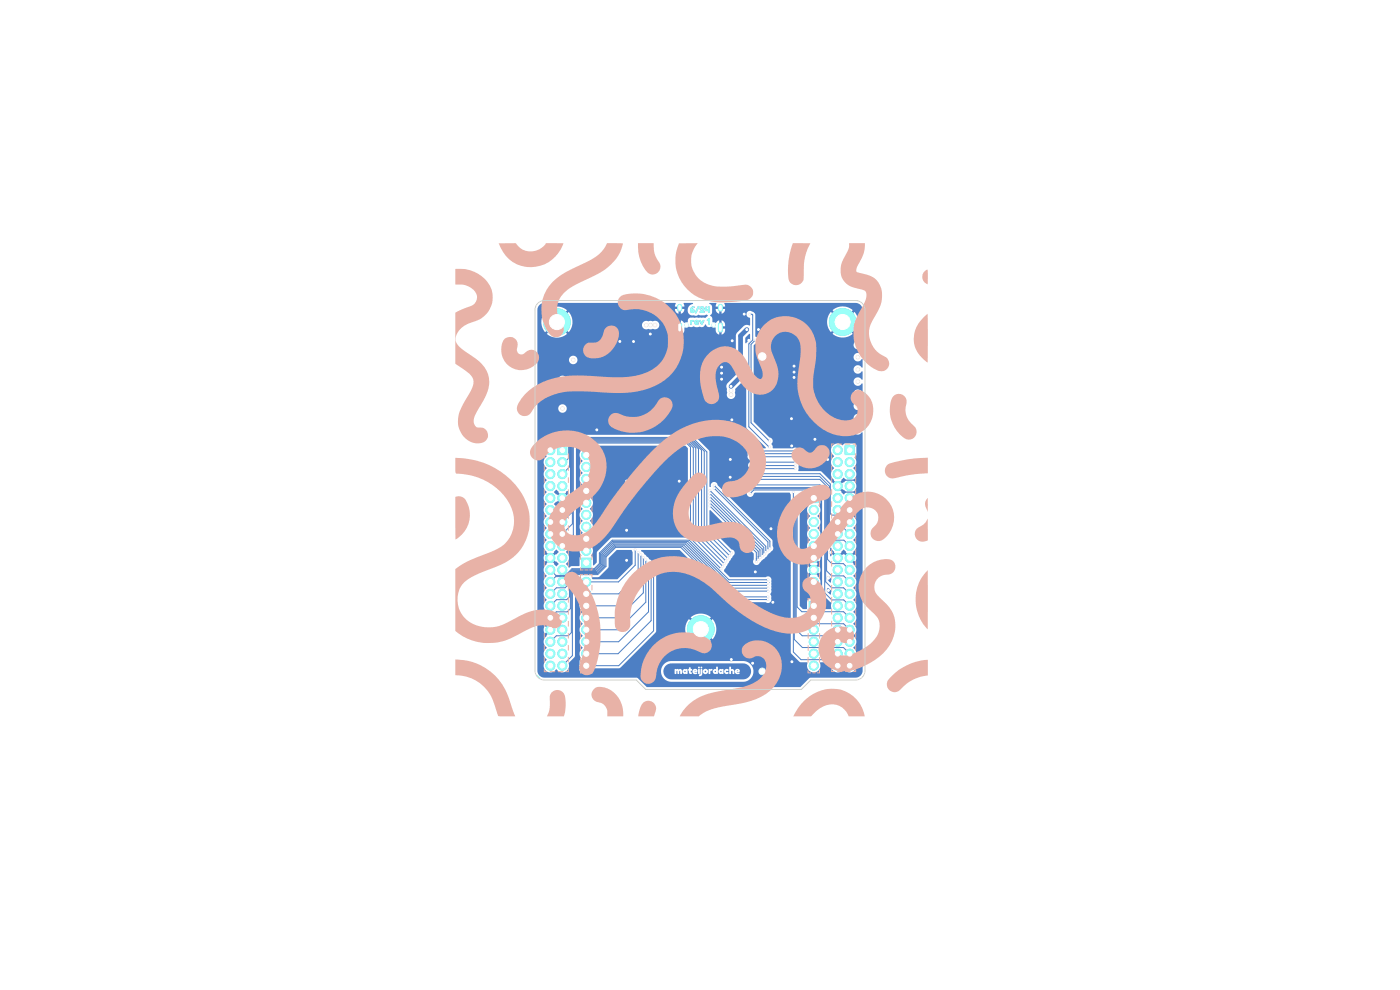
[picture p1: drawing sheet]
<svg xmlns="http://www.w3.org/2000/svg" width="297mm" height="210mm" viewBox="0 0 297 210" stroke-linecap="round" stroke-linejoin="round" font-family="sans-serif">
<g fill="#4d7fc4">
<path d="M156.3 142.3h.3l-.3 .1z"/>
<path d="M147.4 142.3h.2l-.3 .1z"/>
<path d="M149.5 142.3h.3v.3h-.3z"/>
<path d="M141.2 141.2l.6-.3 .6-.2h15.4l1 .5 .4 .6 .1 .5h-2.3a.6 .6 0 0 0-.7-.4 .6 .6 0 0 0-.5 .5 .46 .46 0 0 0-.2-.4 .46 .46 0 0 0-.5 0l-.1-.6h-.2l-.1 .2h-2.4a.19 .19 0 0 0-.2-.2 .19 .19 0 0 0-.2 .2h-2.9l-.2-.2-.2 .2-.1-.1a.2 .2 0 0 0-.3-.1 .2 .2 0 0 0 0 .4 .2 .2 0 0 0 .3-.1l.1-.1 .2 .2 .2-.2h2.9v.4l-1.5-.1-.1 .5a.65 .65 0 0 0-.4-.5 .65 .65 0 0 0-.7 .2l-.4-.2-.3 .2-.1-.2h-.2l-.1 .4a.63 .63 0 0 0-1.1-.2l-.5-.2v-.2a.19 .19 0 0 0-.2-.2 .19 .19 0 0 0-.2 .2l-.1 .4a.83 .83 0 0 0-1.3 .3 .4 .4 0 0 0-.2-.4 .4 .4 0 0 0-.5 .1l-.3-.2-.6 .1v.8a.2 .2 0 0 0 .2 .2 .2 .2 0 0 0 .2-.2l.1-.5 .1 .5a.2 .2 0 0 0 .2 .2 .2 .2 0 0 0 .2-.2l.1-.5 .1 .5a.2 .2 0 0 0 .2 .2 .2 .2 0 0 0 .2-.2l.1-.4a.57 .57 0 0 0 .8 .6l.3-.1v-.8l.2 .2v.3a.32 .32 0 0 0 .3 .4 .32 .32 0 0 0 .3-.4h-.2v-.3l.5-.1a.59 .59 0 0 0 .1 .7 .59 .59 0 0 0 .8-.1l-.1-.2h-.5l.6-.1 .2-.2v.5a.19 .19 0 0 0 .2 .2 .19 .19 0 0 0 .2-.2v-.7h.1v.9a.28 .28 0 0 0-.3 .2 .28 .28 0 0 0 .2 .3 .28 .28 0 0 0 .3-.2l.2-.3v-.9h.2a.6 .6 0 0 0 .3 .9 .6 .6 0 0 0 .8-.6v.5l.3 .1 .1-.7 .7-.3a.56 .56 0 0 0-.1 .8 .56 .56 0 0 0 .7 .2l.3-.1v-1.3h2.4v.5l-.5-.2-.7 .2a.6 .6 0 0 0-.8-.1 .6 .6 0 0 0-.2 .8l.3 .2h.6l.1-.9h.2a.53 .53 0 0 0 .1 .8 .53 .53 0 0 0 .8-.2l-.2-.2-.3 .1v-.3l.3 .1 .3-.3v.7a.19 .19 0 0 0 .2 .2 .19 .19 0 0 0 .2-.2v-.4l.2-.1 .1 .5a.2 .2 0 0 0 .2 .2 .2 .2 0 0 0 .2-.2v-.4l.1 .1a.53 .53 0 0 0 .4 .5 .53 .53 0 0 0 .6-.3l-.6-.1 .5-.1 .2-.2h2.3a1.69 1.69 0 0 1-1.7 1.8h-15.3a1.7 1.7 0 0 1-1.5-1.1 1.7 1.7 0 0 1 .4-1.8z"/>
<path d="M148.1 64.9l.3 .1-.1 .1-.6 1.3-.2 .1-.1-.3z"/>
<path d="M150 67.8l.3-.3h.3v1.4h-.3v-.9h-.3z"/>
<path d="M148.3 68l.3-.1 .3 .5 .2-.5 .3 .1-.4 .9-.3-.1z"/>
<path d="M146.4 67.9l.4 .1a.22 .22 0 0 1 .3-.1 .22 .22 0 0 1 .1 .3h-.4v.5a.18 .18 0 0 1-.2 .2 .18 .18 0 0 1-.2-.2z"/>
<path d="M149.8 65l.3 .1-.2 .5h.3v-.4a.18 .18 0 0 1 .2-.2 .18 .18 0 0 1 .2 .2v1a.18 .18 0 0 1-.2 .2 .18 .18 0 0 1-.2-.2v-.2l-.7-.1z"/>
<path d="M147.4 68a.5 .5 0 0 1 .5-.1 .5 .5 0 0 1 .4 .4l-.5-.1-.2 .1h.7l-.2 .2h-.5l.6 .1a.51 .51 0 0 1-.8 .2 .51 .51 0 0 1 0-.8z"/>
<path d="M146.6 65.2a.36 .36 0 0 1 .4-.3 .36 .36 0 0 1 .3 .4l-.5 .3a.45 .45 0 0 1 .6 .4h-.6l.1 .1 .5-.1a.53 .53 0 0 1-.8 .4 .53 .53 0 0 1-.2-.8z"/>
<path d="M148.6 65.1a.53 .53 0 0 1 .8 .1 .53 .53 0 0 1-.3 .8h.2a.18 .18 0 0 1 .2 .2 .18 .18 0 0 1-.2 .2h-.7a.42 .42 0 0 1-.1-.5 .42 .42 0 0 1 .4-.2l.1-.3-.2 .1a.18 .18 0 0 1-.2 .2 .18 .18 0 0 1-.2-.2z"/>
<circle cx="152.9" cy="142.4" r=".15"/>
<circle cx="151.8" cy="142.4" r=".15"/>
<circle cx="145.3" cy="142.4" r=".15"/>
</g>
<g fill="#4d7fc4" stroke="#4d7fc4" stroke-width=".21">
<path d="M123.4 118.4h1.9v1.9h-1.9z"/>
<path d="M118.4 94.6h1.8v1.8h-1.8z"/>
<path d="M179.3 94.6h1.9v1.8h-1.9z"/>
<path d="M171.7 127.6h1.9v1.8h-1.9z"/>
<path d="M123.4 140.3h1.9v1.8h-1.9z"/>
<path d="M171.7 104.7h1.9v1.9h-1.9z"/>
<circle cx="124.4" cy="116.8" r=".92"/>
<circle cx="124.4" cy="114.3" r=".92"/>
<circle cx="124.4" cy="111.7" r=".92"/>
<circle cx="124.4" cy="109.2" r=".92"/>
<circle cx="124.4" cy="106.7" r=".92"/>
<circle cx="124.4" cy="104.1" r=".92"/>
<circle cx="124.4" cy="101.6" r=".92"/>
<circle cx="124.4" cy="99" r=".92"/>
<circle cx="124.4" cy="96.5" r=".92"/>
<circle cx="118.1" cy="68.3" r="2.8"/>
<circle cx="116.8" cy="95.5" r=".92"/>
<circle cx="119.3" cy="98" r=".92"/>
<circle cx="116.8" cy="98" r=".92"/>
<circle cx="119.3" cy="100.6" r=".92"/>
<circle cx="116.8" cy="100.6" r=".92"/>
<circle cx="119.3" cy="103.1" r=".92"/>
<circle cx="116.8" cy="103.1" r=".92"/>
<circle cx="119.3" cy="105.7" r=".92"/>
<circle cx="116.8" cy="105.7" r=".92"/>
<circle cx="119.3" cy="108.2" r=".92"/>
<circle cx="116.8" cy="108.2" r=".92"/>
<circle cx="119.3" cy="110.7" r=".92"/>
<circle cx="116.8" cy="110.7" r=".92"/>
<circle cx="119.3" cy="113.3" r=".92"/>
<circle cx="116.8" cy="113.3" r=".92"/>
<circle cx="119.3" cy="115.8" r=".92"/>
<circle cx="116.8" cy="115.8" r=".92"/>
<circle cx="119.3" cy="118.4" r=".92"/>
<circle cx="116.8" cy="118.4" r=".92"/>
<circle cx="119.3" cy="120.9" r=".92"/>
<circle cx="116.8" cy="120.9" r=".92"/>
<circle cx="119.3" cy="123.4" r=".92"/>
<circle cx="116.8" cy="123.4" r=".92"/>
<circle cx="119.3" cy="126" r=".92"/>
<circle cx="116.8" cy="126" r=".92"/>
<circle cx="119.3" cy="128.5" r=".92"/>
<circle cx="116.8" cy="128.5" r=".92"/>
<circle cx="119.3" cy="131.1" r=".92"/>
<circle cx="116.8" cy="131.1" r=".92"/>
<circle cx="119.3" cy="133.6" r=".92"/>
<circle cx="116.8" cy="133.6" r=".92"/>
<circle cx="119.3" cy="136.1" r=".92"/>
<circle cx="116.8" cy="136.1" r=".92"/>
<circle cx="119.3" cy="138.7" r=".92"/>
<circle cx="116.8" cy="138.7" r=".92"/>
<circle cx="119.3" cy="141.2" r=".92"/>
<circle cx="116.8" cy="141.2" r=".92"/>
<circle cx="177.7" cy="95.5" r=".92"/>
<circle cx="180.3" cy="98" r=".92"/>
<circle cx="177.7" cy="98" r=".92"/>
<circle cx="180.3" cy="100.6" r=".92"/>
<circle cx="177.7" cy="100.6" r=".92"/>
<circle cx="180.3" cy="103.1" r=".92"/>
<circle cx="177.7" cy="103.1" r=".92"/>
<circle cx="180.3" cy="105.7" r=".92"/>
<circle cx="177.7" cy="105.7" r=".92"/>
<circle cx="180.3" cy="108.2" r=".92"/>
<circle cx="177.7" cy="108.2" r=".92"/>
<circle cx="180.3" cy="110.7" r=".92"/>
<circle cx="177.7" cy="110.7" r=".92"/>
<circle cx="180.3" cy="113.3" r=".92"/>
<circle cx="177.7" cy="113.3" r=".92"/>
<circle cx="180.3" cy="115.8" r=".92"/>
<circle cx="177.7" cy="115.8" r=".92"/>
<circle cx="180.3" cy="118.4" r=".92"/>
<circle cx="177.7" cy="118.4" r=".92"/>
<circle cx="180.3" cy="120.9" r=".92"/>
<circle cx="177.7" cy="120.9" r=".92"/>
<circle cx="180.3" cy="123.4" r=".92"/>
<circle cx="177.7" cy="123.4" r=".92"/>
<circle cx="180.3" cy="126" r=".92"/>
<circle cx="177.7" cy="126" r=".92"/>
<circle cx="180.3" cy="128.5" r=".92"/>
<circle cx="177.7" cy="128.5" r=".92"/>
<circle cx="180.3" cy="131.1" r=".92"/>
<circle cx="177.7" cy="131.1" r=".92"/>
<circle cx="180.3" cy="133.6" r=".92"/>
<circle cx="177.7" cy="133.6" r=".92"/>
<circle cx="180.3" cy="136.1" r=".92"/>
<circle cx="177.7" cy="136.1" r=".92"/>
<circle cx="180.3" cy="138.7" r=".92"/>
<circle cx="177.7" cy="138.7" r=".92"/>
<circle cx="180.3" cy="141.2" r=".92"/>
<circle cx="177.7" cy="141.2" r=".92"/>
<circle cx="172.6" cy="131.1" r=".92"/>
<circle cx="172.6" cy="133.6" r=".92"/>
<circle cx="172.6" cy="136.1" r=".92"/>
<circle cx="172.6" cy="138.7" r=".92"/>
<circle cx="172.6" cy="141.2" r=".92"/>
<circle cx="148.7" cy="133.5" r="2.8"/>
<circle cx="124.4" cy="138.7" r=".92"/>
<circle cx="124.4" cy="136.1" r=".92"/>
<circle cx="124.4" cy="133.6" r=".92"/>
<circle cx="124.4" cy="131.1" r=".92"/>
<circle cx="124.4" cy="128.5" r=".92"/>
<circle cx="124.4" cy="126" r=".92"/>
<circle cx="124.4" cy="123.4" r=".92"/>
<circle cx="172.6" cy="108.2" r=".92"/>
<circle cx="172.6" cy="110.7" r=".92"/>
<circle cx="172.6" cy="113.3" r=".92"/>
<circle cx="172.6" cy="115.8" r=".92"/>
<circle cx="172.6" cy="118.4" r=".92"/>
<circle cx="172.6" cy="120.9" r=".92"/>
<circle cx="172.6" cy="123.4" r=".92"/>
<circle cx="178.8" cy="68.3" r="2.8"/>
</g>
<path d="M144.2 65v.6M144.2 68.9v1.1M152.8 65v.6M152.8 68.9v1.1M158.4 69.9l-1.3 1.3v8.7l-2 2.1" fill="none" stroke="#4d7fc4" stroke-width="1"/>
<g fill="#ececec" stroke="#ececec" stroke-width=".21">
<circle cx="167.9" cy="88.8" r=".4"/>
<circle cx="158.9" cy="72.2" r=".4"/>
<circle cx="164" cy="127.8" r=".4"/>
<circle cx="131.5" cy="72.4" r=".4"/>
<circle cx="163.5" cy="80.7" r=".4"/>
<circle cx="160.2" cy="121.3" r=".4"/>
<circle cx="168.5" cy="78.9" r=".4"/>
<circle cx="167.7" cy="112.8" r=".4"/>
<circle cx="154.9" cy="103.4" r=".4"/>
<circle cx="144.9" cy="112.8" r=".4"/>
<circle cx="155.1" cy="139.9" r=".4"/>
<circle cx="155.3" cy="72.3" r=".4"/>
<circle cx="153.1" cy="80.4" r=".4"/>
<circle cx="157.9" cy="66.6" r=".4"/>
<circle cx="160.9" cy="69.9" r=".4"/>
<circle cx="172.9" cy="93.2" r=".4"/>
<circle cx="168.5" cy="80.1" r=".4"/>
<circle cx="168" cy="94.6" r=".4"/>
<circle cx="132.9" cy="102" r=".4"/>
<circle cx="154.6" cy="112.5" r=".4"/>
<circle cx="175.8" cy="125.3" r=".4"/>
<circle cx="138" cy="70.9" r=".4"/>
<circle cx="140.2" cy="66" r=".4"/>
<circle cx="168" cy="140.4" r=".4"/>
<circle cx="159.2" cy="128.1" r=".4"/>
<circle cx="130.1" cy="71.2" r=".4"/>
<circle cx="134.4" cy="72.4" r=".4"/>
<circle cx="163.5" cy="140.4" r=".4"/>
<circle cx="159.7" cy="140.7" r=".4"/>
<circle cx="144.9" cy="118.8" r=".4"/>
<circle cx="175.6" cy="97.5" r=".4"/>
<circle cx="155.3" cy="89.1" r=".4"/>
<circle cx="176.3" cy="117.2" r=".4"/>
<circle cx="132.9" cy="112.5" r=".4"/>
<circle cx="163.5" cy="78.3" r=".4"/>
<circle cx="144.1" cy="102.1" r=".4"/>
<circle cx="153.1" cy="79.2" r=".4"/>
<circle cx="141.2" cy="66" r=".4"/>
<circle cx="143.1" cy="75.6" r=".4"/>
<circle cx="163.6" cy="112.2" r=".4"/>
<circle cx="170.4" cy="97.5" r=".4"/>
<circle cx="163.5" cy="79.5" r=".4"/>
<circle cx="168.5" cy="77.7" r=".4"/>
<circle cx="154.9" cy="101.2" r=".4"/>
<circle cx="154.9" cy="97.5" r=".4"/>
<circle cx="126.6" cy="91.2" r=".4"/>
<circle cx="175.7" cy="122.7" r=".4"/>
<circle cx="172.6" cy="126" r=".4"/>
<circle cx="132.9" cy="118.9" r=".4"/>
<circle cx="153.1" cy="77.9" r=".4"/>
<circle cx="153.4" cy="113.1" r=".4"/>
<circle cx="155.1" cy="82" r=".4"/>
<circle cx="158.4" cy="69.9" r=".4"/>
<circle cx="155.1" cy="83.7" r=".4"/>
<circle cx="155.1" cy="82.8" r=".4"/>
<circle cx="182" cy="73.2" r=".4"/>
<circle cx="182" cy="91.3" r=".4"/>
<circle cx="119.3" cy="86.7" r=".4"/>
<circle cx="182" cy="83.5" r=".4"/>
<circle cx="182" cy="78.4" r=".4"/>
<circle cx="182" cy="86.1" r=".4"/>
<circle cx="121.6" cy="76.4" r=".4"/>
<circle cx="119.3" cy="80.6" r=".4"/>
<circle cx="182" cy="80.9" r=".4"/>
<circle cx="182" cy="75.8" r=".4"/>
<circle cx="182" cy="88.7" r=".4"/>
<circle cx="139" cy="69" r=".4"/>
<circle cx="138" cy="69" r=".4"/>
<circle cx="137.1" cy="69" r=".4"/>
<circle cx="159.2" cy="102.9" r=".23"/>
<circle cx="159.2" cy="101.1" r=".23"/>
<circle cx="159.3" cy="95.7" r=".22"/>
<circle cx="168.7" cy="95.7" r=".22"/>
<circle cx="159.2" cy="100.5" r=".22"/>
<circle cx="159.9" cy="97.3" r=".22"/>
<circle cx="168.7" cy="98" r=".23"/>
<circle cx="159.2" cy="104.7" r=".23"/>
<circle cx="168.7" cy="99.4" r=".23"/>
<circle cx="159.4" cy="98.7" r=".22"/>
<circle cx="169.4" cy="106.2" r=".23"/>
<circle cx="168.3" cy="104.4" r=".23"/>
<circle cx="168.9" cy="106.8" r=".22"/>
<circle cx="159.3" cy="96.2" r=".22"/>
<circle cx="168.7" cy="96.2" r=".23"/>
<circle cx="169.9" cy="105.6" r=".23"/>
<circle cx="159.2" cy="104.1" r=".23"/>
<circle cx="159.2" cy="103.4" r=".22"/>
<circle cx="159.3" cy="96.9" r=".22"/>
<circle cx="168.7" cy="96.9" r=".23"/>
<circle cx="168.7" cy="98.8" r=".23"/>
<circle cx="159.9" cy="98.1" r=".23"/>
<circle cx="159.2" cy="101.7" r=".23"/>
<circle cx="170.3" cy="105" r=".22"/>
<circle cx="138.1" cy="119.8" r=".23"/>
<circle cx="137.6" cy="119.3" r=".23"/>
<circle cx="136.5" cy="118.3" r=".23"/>
<circle cx="138.7" cy="120.3" r=".22"/>
<circle cx="134.8" cy="116.6" r=".22"/>
<circle cx="136" cy="117.7" r=".22"/>
<circle cx="135.4" cy="117.2" r=".22"/>
<circle cx="137" cy="118.8" r=".22"/>
<circle cx="154" cy="119" r=".23"/>
<circle cx="154.7" cy="117.8" r=".22"/>
<circle cx="162.9" cy="123.6" r=".23"/>
<circle cx="162.9" cy="125.4" r=".22"/>
<circle cx="150.6" cy="106" r=".22"/>
<circle cx="161.2" cy="118.3" r=".22"/>
<circle cx="162.9" cy="126.6" r=".22"/>
<circle cx="151.5" cy="103.6" r=".22"/>
<circle cx="162.9" cy="116.7" r=".22"/>
<circle cx="151.5" cy="103" r=".22"/>
<circle cx="163.3" cy="116.3" r=".23"/>
<circle cx="153" cy="120.7" r=".22"/>
<circle cx="155.1" cy="117.3" r=".22"/>
<circle cx="150.6" cy="104" r=".22"/>
<circle cx="162.5" cy="117.1" r=".23"/>
<circle cx="153.6" cy="119.6" r=".23"/>
<circle cx="154.4" cy="118.4" r=".23"/>
<circle cx="150.6" cy="105.4" r=".22"/>
<circle cx="161.7" cy="117.9" r=".23"/>
<circle cx="150.6" cy="107.3" r=".22"/>
<circle cx="160.5" cy="119.1" r=".23"/>
<circle cx="162.9" cy="124.2" r=".23"/>
<circle cx="162.9" cy="123" r=".23"/>
<circle cx="162.9" cy="127.2" r=".23"/>
<circle cx="162.9" cy="124.8" r=".23"/>
<circle cx="153.3" cy="120.1" r=".23"/>
<circle cx="150.6" cy="104.7" r=".22"/>
<circle cx="162.1" cy="117.5" r=".22"/>
<circle cx="163.2" cy="94.8" r=".22"/>
<circle cx="159.1" cy="66.7" r=".22"/>
<circle cx="163.2" cy="93.5" r=".22"/>
<circle cx="160.2" cy="72.2" r=".22"/>
<circle cx="150.6" cy="106.7" r=".22"/>
<circle cx="160.8" cy="118.7" r=".22"/>
</g>
<path d="M181.8 101.9h-2.8l-1.3 1.2 1.3 1.3h2.4" fill="none" stroke="#4d7fc4" stroke-width=".25"/>
<g fill="none" stroke="#4d7fc4" stroke-width=".21">
<path d="M159.1 66.7h.4l.2 .1v5.3l-.8 .9v17.5l4.3 4.3M160.2 72.2l-.9 .8v16.7l3.9 3.8M119.3 95.5l2.7-2.7h24.9l3.1 3.1v16.2l5.1 5.2M119.3 98h.5l.8-.8v-2.8l1.5-1.4h24.6l2.7 2.7v16.8l5.3 5.3M146.4 94.3h.1M159.3 95.7h.1M159.3 95.7h9.4M159.3 96.2h9.4M159.3 96.9h9.4M159.4 98.7l.8 .7h8.5M159.9 97.3l.7 .7h8.1M159.9 98.1l.7 .7h8.1"/>
<path d="M163.2 93.5h.1M119.3 115.8l2.3-2.3v-18.6l.9-.9h23.1l.9 .8v19.4l6.5 6.5M119.3 108.2l1.7-1.7v-11.9l1.2-1.2h24.2l1.8 1.8v18l5.8 5.8M119.3 110.7l1.9-1.9v-14.1l1.1-1.1h23.9l1.4 1.4v18.5l6 6.1M119.3 100.6l1.5-1.6v-4.5l1.4-1.3h24.3l2.3 2.3v17.4l5.6 5.5M119.3 113.3l2.1-2.2v-16.3l1-1h23.5l1.2 1.2v18.9l6.2 6.2M134.8 116.6v3.3l-3.6 3.5h-6.8M135.4 117.2v4.7l-4.1 4.1h-6.9M136 117.7v6.2l-4.6 4.6h-7M136.5 118.3v7.5l-5.3 5.3h-6.8M137 118.8v8.9l-5.8 5.9h-6.8M137.6 119.3v10.5l-6.4 6.3h-6.8"/>
<path d="M138.1 119.8v11.9l-7 7h-6.7M150.6 104l11.9 11.9v1.2M150.6 106l10.6 10.6v1.7M150.6 105.4l11.1 11.1v1.4M150.6 107.3l9.9 9.9v1.9M150.6 104.7l11.4 11.4 .1 1.4M150.6 106.7l10.3 10.2-.1 1.8M151.5 103.6h.1M151.5 103l11.8 11.8v1.5M151.5 103.6l11.4 11.4v1.7M159.2 104.7l.7-.8h14l1.1 1.1v20.8l1.5 1.5h2.5l1.3 1.2M159.2 102.9h14.8l1.6 1.6v14.2l.9 .9h2.4l1.4 1.3"/>
<path d="M159.2 101.1h14.7l2.1 2v8.4l.5 .5h2.5l1.3 1.3M159.2 101.7h14.7l1.9 1.8v10.4l.7 .7h2.5l1.3 1.2M159.2 100.5h14.8l2.2 2.2v6.3l.2 .3h2.4l1.5 1.4M159.2 104.1l.4-.4h14.3l1.3 1.2v18.5l1.2 1.3h2.6l1.3 1.3M159.2 103.4h14.7l1.5 1.5v16.2l1 1.1h2.6l1.3 1.2M160.5 118.5h-.1M160.8 118.7h.1M160.9 118.1h-.1M161.2 118.3h.1M168.3 104.4v33.9l1.6 1.6h9.1l1.3 1.3M168.9 106.8v1.1l-.4 .4v27.3l1.7 1.8h8.7l1.4 1.3M169.4 106.2v1.5l-.7 .7v25l1.5 1.5h8.8l1.3 1.2"/>
<path d="M169.9 105.6v2l-1 1v22.4l1.3 1.3h8.8l1.3 1.3M170.3 105v2.5l-1.2 1.2v20.1l1 1h8.9l1.3 1.3M116.8 120.9l1.1 1.2h2l1.5-1.5h4.7l1.1-1.1v-2.2l2.7-2.7h16.3l8.4 8.4h8.3M116.8 123.4l1.1-1.1h2.1l1.4-1.5h4.8l1.2-1.2v-2.2l2.6-2.6h15.9l8.8 8.8h8.2M138.7 120.3v13.5l-7.4 7.4h-6.9M162.9 126.6h-7.4l-10.8-10.7h-14.2l-2.2 2.2v2l-1.6 1.6h-4.9l-.6 .5v12l-.6 .7h-2.6l-1.2 1.2M162.9 127.2h-7.4l-11.1-11.1h-13.8l-2 2.1v1.9l-1.8 1.8h-4.9l-.5 .4v16.8l-2.1 2.1M162.9 127.2h.1M162.9 123.6h.1M162.9 124.2h-8.2l-9-9.1h-15.6l-2.4 2.5v2.1l-1.4 1.3h-4.8l-.9 1v2l-.7 .7h-1.9l-1.2 1.3M162.9 125.4h-8.1l-9.7-9.8h-14.7l-2.3 2.3v2.1l-1.5 1.4h-4.9l-.7 .7v7l-.7 .7h-2.3l-1.2 1.3M162.9 124.8h-8.1l-9.4-9.4h-15.2l-2.3 2.3v2.1l-1.4 1.4h-4.9l-.8 .8v4.6l-.6 .6h-2.1l-1.3 1.3"/>
</g>
<g fill="#4d7fc4">
<path d="M171 105.3h.2v1.4l.4 .4a1.67 1.67 0 0 0 .3 2.4 1.57 1.57 0 0 0 0 2.5 1.57 1.57 0 0 0 0 2.6 1.56 1.56 0 0 0 0 2.5l.6 .7-.4 .4-.6-.7a1.41 1.41 0 0 0 0 1.7l.6-.7 .4 .4-.7 .6v.2l.7 .7-.4 .3-.6-.6a1.41 1.41 0 0 0 0 1.6l.6-.6 .4 .3-.6 .7a1.48 1.48 0 0 0-.4 2.3 1.48 1.48 0 0 0 2.3-.1 1.48 1.48 0 0 0-.4-2.2l-.6-.7 .4-.3 .6 .6a1.41 1.41 0 0 0 0-1.6l-.6 .6-.4-.3 .6-.7v-.2l-.6-.6 .4-.4 .6 .7a1.41 1.41 0 0 0 0-1.7l-.6 .7-.4-.4 .6-.7a1.62 1.62 0 0 0 0-2.6 1.57 1.57 0 0 0 0-2.5 1.57 1.57 0 0 0 0-2.6 1.61 1.61 0 0 0 .3-2.3l.4-.4v-1.5l.1-.1 .2 .2v20.5l.1 .3 1.9 1.7v1.3l-2.3 .1v-1.7l-.2-.3-.3-.1h-1.9l-.5 .4v1.6l-.8 .1-.7-.7v-19.6l1.1-1.2 .1-2.2z"/>
<path d="M175.5 124.8l.9 .5-.2 .8-.7-.5z"/>
<path d="M175.7 122.4l.7 .4-.2 .8-.5-.4z"/>
<path d="M178.9 116.6l.5 .4v.2l.7 .7-.3 .3-.7-.7h-.2l-.7 .7-.4-.3z"/>
<path d="M176.1 116.2h.2l.6 1 .7 .7-.4 .3-.7-.7-.2 .5h-.2z"/>
<path d="M177.8 103.6l.4-.4 1.3 1.2-.6 .5z"/>
<path d="M178.9 101.4l.6 .5-1.3 1.1-.4-.4z"/>
<path d="M158.9 70.8l.2 .1v1l-.9 .9-.1-1.1z"/>
<path d="M117.9 131.8l.6 .6-1.3 1.1-.3-.4z"/>
<path d="M130.8 116.7h3.2l.2 .4v2.6l-3.2 3.2h-5.3l-.1-.4 1.5-.2 1.9-1.8 .1-2.1z"/>
<path d="M122.7 94.6l22.7-.1 .5 .6v18.9h-16.1l-3.1 3-.1 2.3-.7 .6-.1-.1v-1.5l-.4-.4a1.66 1.66 0 0 0-.3-2.4 1.57 1.57 0 0 0 0-2.5 1.57 1.57 0 0 0 0-2.6 1.57 1.57 0 0 0 0-2.5 1.57 1.57 0 0 0 0-2.5l-.6-.7 .4-.4 .6 .6 .3-.8-.3-.8-.6 .7-.4-.4 .7-.6-.1-.2a1.57 1.57 0 0 0 0-2.5 1.57 1.57 0 0 0 0-2.6 1.46 1.46 0 0 0 .3-2.2 1.46 1.46 0 0 0-2.2 .2 1.46 1.46 0 0 0 .4 2.1 1.56 1.56 0 0 0 0 2.6 1.57 1.57 0 0 0 0 2.5l.6 .7-.4 .4-.6-.7-.3 .8 .3 .8 .6-.6 .4 .4-.6 .6v.1a1.56 1.56 0 0 0 0 2.6 1.56 1.56 0 0 0 0 2.5 1.56 1.56 0 0 0 0 2.6 1.56 1.56 0 0 0 0 2.5 1.61 1.61 0 0 0-.3 2.3l-.3 .4-.1 1.8h-1.6l-.6 .3-.6-.8a1.57 1.57 0 0 0 0-2.6 1.69 1.69 0 0 0 .6-1.8l1.5-1.7v-18.4z"/>
<path d="M116.9 118.8l.3-.3 1.3 1.2-.5 .4z"/>
<path d="M117.9 116.6l.6 .5-1.3 1.1-.3-.3z"/>
<path d="M117.9 106.4l.2 .1 .7-.7 .4 .3-1.2 1.3-.5-.4z"/>
<path d="M120.1 104.3l.4-.1v.6l-.7 .7-.4-.3 .7-.7z"/>
<path d="M117.9 103.9l.6 .4v.2l.7 .7-.4 .3-1.3-1.1z"/>
<path d="M114.4 64.8l.5-.4 .6-.1h27.7l.2 .1-.2 .6h.7v.5h-.7a.99 .99 0 0 0 .7 1.1v-.8l.2 .1 .3-.1v.8l.7-.5 .1-.6h-.7v-.5h.7l-.1-.7h1.8l.1 .2a1.24 1.24 0 0 0-1.1 1.4 1.24 1.24 0 0 0 1.4 1l.4 .1 .4-.2 1.3 .1 .5-.2 .3 .3-.6 .5-2.4-.1a.91 .91 0 0 0-1.3 .7l-.1 .3-.6 .1-.8-.6v.9l-.2-.2-.3 .2v-.8l-.5 .3-.2 .7h-3.3a.96 .96 0 0 0-1.5-.8h-.9a.89 .89 0 0 0-1 .1h-15l-.2-1-.7-1.1-1.2 1.2-.3-.4 1.2-1.2a3.3 3.3 0 0 0-4.3 0l1.2 1.2-.3 .4-1.3-1.2-.1 .1a3.3 3.3 0 0 0 .1 4.2l1.3-1.2 .3 .3-1.2 1.2a3.3 3.3 0 0 0 4.3 0l-1.2-1.2 .3-.3 1.2 1.2 .7-1.1 .2-1.1h15l-.1 .1a.93 .93 0 0 0 0 1.2 .93 .93 0 0 0 1.2 .2h.9a.9 .9 0 0 0 1.4-.8h3.3v.2h.7v.5h-.7v.4l.2 .6 .5 .3v-.8l.2 .1 .3-.1 .1 .8 .6-.5 .1-1h.6a.45 .45 0 0 1 .7-.1 1.38 1.38 0 0 1 1.3 0l.6-.1a.94 .94 0 0 0 1.3-.5 .9 .9 0 0 0 1.3 .5l.3 .2h.5l.1 1 .6 .5 .1-.8 .2 .1 .3-.1v.8a1.08 1.08 0 0 0 .7-1.3h-.7v-.5h.7v-.4a1 1 0 0 0-.7-.9v.9l-.2-.2-.3 .2v-.9l-.7 .6-.7-.1-.1-1-.3-.3a.25 .25 0 0 1-.1-.3 .25 .25 0 0 1 .3-.2l.1-1.5-.2-.4-.4-.2 .1-.2h1.4l-.2 .7h.7v.5h-.7l.1 .6 .7 .5v-.8l.2 .1 .3-.1v.8a.99 .99 0 0 0 .7-1.1h-.7v-.5h.7l-.2-.6 .2-.1h27.7a1.5 1.5 0 0 1 1.5 1.5v2.5h-.9l-.2-1.1-.6-1-1.2 1.2-.4-.4 1.2-1.2a3.3 3.3 0 0 0-4.3 0l1.2 1.2-.3 .4-1.2-1.2-.2 .1a3.3 3.3 0 0 0 .2 4.2l1.2-1.3 .3 .4-1.2 1.2a3.3 3.3 0 0 0 4.3 0l-1.2-1.2 .4-.4 1.2 1.3 .6-1.1 .2-1.1h.9v4.4l-.2 .1a.93 .93 0 0 0-1.4-.3 .93 .93 0 0 0 .1 1.5 .93 .93 0 0 0 1.4-.4l.1 .1v1.6l-.2 .1a.92 .92 0 0 0-.9-.5 .92 .92 0 0 0-.8 .6h-18.3l-.1-.2a1.06 1.06 0 0 0-1.7-.4 1.06 1.06 0 0 0 .3 1.7 1.06 1.06 0 0 0 1.5-1.1l18.3 .1a.93 .93 0 0 0 .6 1 .93 .93 0 0 0 1.2-.5l.1 .2v1.6l-.2 .1a.93 .93 0 0 0-1.4-.3 .93 .93 0 0 0 .1 1.5 .93 .93 0 0 0 1.4-.5l.1 .2v1.6l-.2 .1a.93 .93 0 0 0-1.4-.3 .93 .93 0 0 0 .1 1.4 .93 .93 0 0 0 1.4-.4l.1 .1v1.6l-.2 .1a.93 .93 0 0 0-1.4-.2 .93 .93 0 0 0 .1 1.4 .93 .93 0 0 0 1.4-.4l.1 .1v1.6l-.2 .1a.93 .93 0 0 0-1.4-.3 .93 .93 0 0 0 .1 1.5 .93 .93 0 0 0 1.4-.4l.1 .1v1.6l-.2 .1a.93 .93 0 0 0-1.4-.3 .93 .93 0 0 0 .1 1.5 .93 .93 0 0 0 1.4-.4l.1 .1v1.6l-.2 .1a.93 .93 0 0 0-1.4-.3 .93 .93 0 0 0 .1 1.5 .93 .93 0 0 0 1.4-.4l.1 .1v6.2h-1.3l-.4-.9 .4-.6v-2l-.2-.3-.3-.1h-1.9l-.5 .3a1.51 1.51 0 0 0-2.2 .2 1.51 1.51 0 0 0 .3 2.2 1.57 1.57 0 0 0 0 2.5 1.56 1.56 0 0 0 0 2.6l.7 .7-.4 .4-3.2-3.1h-4.6v-2a.52 .52 0 0 1 0-.8v-1a.81 .81 0 0 0-.2-1 .81 .81 0 0 0-1 0h-4.2l-.1-.4a.56 .56 0 0 1 0-1 .78 .78 0 0 0-.7-.9l-3.3-3.4v-16.1l.3-.4a.8 .8 0 0 0 .7-.8 .8 .8 0 0 0-.7-.8v-4.6l-.3-.5a.85 .85 0 0 0-1-.2 .85 .85 0 0 0-.5 .8l.2 .4 .5 .2v1.6h-1.1l-1.9 1.9v5.5h-33.6v-.2a.91 .91 0 0 0-1.5-.6 .91 .91 0 0 0 .2 1.6 .91 .91 0 0 0 1.3-.8h33.6v3.1l-1 1.1h-34.9a.91 .91 0 0 0-1.3-.8 .91 .91 0 0 0-.1 1.5 .91 .91 0 0 0 1.4-.5v-.2h34.9l-1 1.1 .2 1.5a.95 .95 0 0 0 .8 1.4 .95 .95 0 0 0 .8-1.4l.1-.7 2.2-2.3 .1 6.5h-38.1v-.2a.91 .91 0 0 0-1.4-.6 .91 .91 0 0 0 .1 1.6 .91 .91 0 0 0 1.3-.8h38.1v4.1l4.2 4.2-.1 .1h-2.6a.79 .79 0 0 0-1 0 .79 .79 0 0 0-.2 1v.3a1.02 1.02 0 0 0 .6 1.3l-.1 .3a.78 .78 0 0 0-.4 .8 .78 .78 0 0 0 .7 .6l.2 .4a.86 .86 0 0 0-.9 .2 .86 .86 0 0 0-.2 .9v1.1a.41 .41 0 0 1 0 .7v1.5a.82 .82 0 0 0 .2 1 .82 .82 0 0 0 1-.1l.5-.6h7.3l.3 .4v11.4h-3.7l-.3-1.8-11.5-11.6a.79 .79 0 0 0-1-.6 .79 .79 0 0 0-.6 1l-.2-.1v-7.5l-3.4-3.4-25.2-.1-1.9 1.8-1.7 .1-.5 .3a1.51 1.51 0 0 0-2.2 .2 1.51 1.51 0 0 0 .4 2.2 1.57 1.57 0 0 0 0 2.5 1.56 1.56 0 0 0 0 2.6 1.56 1.56 0 0 0 0 2.5 1.57 1.57 0 0 0 0 2.6 1.57 1.57 0 0 0 0 2.5 1.57 1.57 0 0 0 0 2.5 1.57 1.57 0 0 0 0 2.6 1.56 1.56 0 0 0 0 2.5l.6 .8-.3 .3-.7-.7-.3 .9 .3 .8 .7-.7 .3 .3-.7 .7 .1 .2a1.56 1.56 0 0 0 0 2.5 1.56 1.56 0 0 0 0 2.5 1.57 1.57 0 0 0 0 2.6 1.57 1.57 0 0 0 0 2.5 1.56 1.56 0 0 0 0 2.6l.6 .7-.3 .4-.7-.7-.3 .8 .3 .8 .7-.7 .3 .4-.7 .7 .1 .1a1.56 1.56 0 0 0 0 2.5 1.56 1.56 0 0 0 0 2.6 1.48 1.48 0 0 0-.2 2.3 1.48 1.48 0 0 0 2.3-.3 1.48 1.48 0 0 0 1.9 .5 1.48 1.48 0 0 0 .7-1.9l1.3-1.5v-16.5l.2-.2h.9l.1 .2a1.61 1.61 0 0 0 .4 2.1 1.57 1.57 0 0 0 0 2.6 1.57 1.57 0 0 0 0 2.5 1.56 1.56 0 0 0 0 2.6 1.57 1.57 0 0 0 0 2.5 1.57 1.57 0 0 0 0 2.5 1.62 1.62 0 0 0-.3 2.4l-.3 .4-.1 2 .4 .4h2.1l.3-.2 .2-.6 5.6-.1 7.6-7.5 .1-.3v-13.1a.84 .84 0 0 0-.4-1.3l-2.7-2.5v-.3h8.1l11 10.9 7.3 .2a.79 .79 0 0 0 .9-.1 .79 .79 0 0 0 .2-.9v-.3a.53 .53 0 0 1 0-.9v-2.2a.81 .81 0 0 0-.2-1 .81 .81 0 0 0-1 0h-7.6l-1.2-1.3 1.8-3.1a.78 .78 0 0 0 .4-.8 .78 .78 0 0 0-.6-.7l-4.7-4.6 .1-3.7 9.3 9.2v1.3a.78 .78 0 0 0 .3 1.1 .78 .78 0 0 0 1.1-.5l2.6-2.6 .2-.4h3.7v17.2h-15.8l-.2-1.1-.6-1.1-1.2 1.2-.4-.3 1.2-1.2a3.3 3.3 0 0 0-4.3 0l1.2 1.2-.3 .3-1.2-1.2-.2 .2a3.3 3.3 0 0 0 .2 4.1l1.2-1.2 .3 .4-1.2 1.2a3.3 3.3 0 0 0 4.3 0l-1.2-1.2 .4-.4 1.2 1.2 .6-1.1 .2-1h15.8v5l1.8 1.9 1.6 .1v.5a1.42 1.42 0 0 0 .6 1.3h-9.3v-.1a.8 .8 0 0 0-.9-.6 .8 .8 0 0 0-.7 .8h-1.1l-.1-.8-.5-.7-.5-.4-.8-.3h-15.5l-.8 .2a2.2 2.2 0 0 0-1.3 2.4 2.2 2.2 0 0 0 2.1 1.8h15.5l.8-.2 .6-.6 .4-.7 .1-.7h1.1a.8 .8 0 0 0 .8 .8 .8 .8 0 0 0 .8-.9l9.3 .1a1.5 1.5 0 0 0 1.8-.2 1.5 1.5 0 0 0 .4-1.7h2.4a1.52 1.52 0 0 0 .6 2 1.52 1.52 0 0 0 2-.5 1.47 1.47 0 0 0 2.3 .2 1.47 1.47 0 0 0-.3-2.3 1.57 1.57 0 0 0 0-2.5 1.57 1.57 0 0 0 0-2.6 1.57 1.57 0 0 0 0-2.5 1.57 1.57 0 0 0 0-2.6 1.57 1.57 0 0 0 0-2.5 1.57 1.57 0 0 0 0-2.5 1.57 1.57 0 0 0 0-2.6 1.57 1.57 0 0 0 0-2.5l-.6-.8 .3-.3 .7 .7 .3-.8-.3-.9-.7 .7-.3-.3 .7-.7-.1-.2a1.57 1.57 0 0 0 0-2.5 1.57 1.57 0 0 0 0-2.5 1.57 1.57 0 0 0 0-2.6 1.57 1.57 0 0 0 0-2.5 1.57 1.57 0 0 0 0-2.6 1.57 1.57 0 0 0 0-2.5 1.57 1.57 0 0 0 0-2.5l.5-.6 .2-.7h1.3v44.3a1.5 1.5 0 0 1-1.5 1.5h-9.6l-2.2 2h-32.4l-2.2-2h-19.6a1.5 1.5 0 0 1-1.5-1.6v-76.4z"/>
</g>
<g fill="#fff" stroke="#fff" stroke-width=".21">
<circle cx="167.9" cy="88.8" r=".2"/>
<circle cx="158.9" cy="72.2" r=".2"/>
<circle cx="164" cy="127.8" r=".2"/>
<circle cx="131.5" cy="72.4" r=".2"/>
<circle cx="163.5" cy="80.7" r=".2"/>
<circle cx="160.2" cy="121.3" r=".2"/>
<circle cx="168.5" cy="78.9" r=".2"/>
<circle cx="167.7" cy="112.8" r=".2"/>
<circle cx="154.9" cy="103.4" r=".2"/>
<circle cx="144.9" cy="112.8" r=".2"/>
<circle cx="155.1" cy="139.9" r=".2"/>
<circle cx="155.3" cy="72.3" r=".2"/>
<circle cx="153.1" cy="80.4" r=".2"/>
<circle cx="157.9" cy="66.6" r=".2"/>
<circle cx="160.9" cy="69.9" r=".2"/>
<circle cx="172.9" cy="93.2" r=".2"/>
<circle cx="168.5" cy="80.1" r=".2"/>
<circle cx="168" cy="94.6" r=".2"/>
<circle cx="132.9" cy="102" r=".2"/>
<circle cx="154.6" cy="112.5" r=".2"/>
<circle cx="175.8" cy="125.3" r=".2"/>
<circle cx="138" cy="70.9" r=".2"/>
<circle cx="140.2" cy="66" r=".2"/>
<circle cx="168" cy="140.4" r=".2"/>
<circle cx="159.2" cy="128.1" r=".2"/>
<circle cx="130.1" cy="71.2" r=".2"/>
<circle cx="134.4" cy="72.4" r=".2"/>
<circle cx="163.5" cy="140.4" r=".2"/>
<circle cx="159.7" cy="140.7" r=".2"/>
<circle cx="144.9" cy="118.8" r=".2"/>
<circle cx="175.6" cy="97.5" r=".2"/>
<circle cx="155.3" cy="89.1" r=".2"/>
<circle cx="176.3" cy="117.2" r=".2"/>
<circle cx="132.9" cy="112.5" r=".2"/>
<circle cx="163.5" cy="78.3" r=".2"/>
<circle cx="144.1" cy="102.1" r=".2"/>
<circle cx="153.1" cy="79.2" r=".2"/>
<circle cx="141.2" cy="66" r=".2"/>
<circle cx="143.1" cy="75.6" r=".2"/>
<circle cx="163.6" cy="112.2" r=".2"/>
<circle cx="170.4" cy="97.5" r=".2"/>
<circle cx="163.5" cy="79.5" r=".2"/>
<circle cx="168.5" cy="77.7" r=".2"/>
<circle cx="154.9" cy="101.2" r=".2"/>
<circle cx="154.9" cy="97.5" r=".2"/>
<circle cx="126.6" cy="91.2" r=".2"/>
<circle cx="175.7" cy="122.7" r=".2"/>
<circle cx="172.6" cy="126" r=".2"/>
<circle cx="132.9" cy="118.9" r=".2"/>
<circle cx="153.1" cy="77.9" r=".2"/>
<circle cx="153.4" cy="113.1" r=".2"/>
<circle cx="155.1" cy="82" r=".2"/>
<circle cx="158.4" cy="69.9" r=".2"/>
<circle cx="155.1" cy="83.7" r=".2"/>
<circle cx="155.1" cy="82.8" r=".2"/>
<circle cx="182" cy="73.2" r=".2"/>
<circle cx="182" cy="91.3" r=".2"/>
<circle cx="119.3" cy="86.7" r=".2"/>
<circle cx="182" cy="83.5" r=".2"/>
<circle cx="182" cy="78.4" r=".2"/>
<circle cx="182" cy="86.1" r=".2"/>
<circle cx="121.6" cy="76.4" r=".2"/>
<circle cx="119.3" cy="80.6" r=".2"/>
<circle cx="182" cy="80.9" r=".2"/>
<circle cx="182" cy="75.8" r=".2"/>
<circle cx="182" cy="88.7" r=".2"/>
<circle cx="139" cy="69" r=".2"/>
<circle cx="138" cy="69" r=".2"/>
<circle cx="137.1" cy="69" r=".2"/>
<circle cx="159.2" cy="102.9" r=".1"/>
<circle cx="159.2" cy="101.1" r=".1"/>
<circle cx="159.3" cy="95.7" r=".1"/>
<circle cx="168.7" cy="95.7" r=".1"/>
<circle cx="159.2" cy="100.5" r=".1"/>
<circle cx="159.9" cy="97.3" r=".1"/>
<circle cx="168.7" cy="98" r=".1"/>
<circle cx="159.2" cy="104.7" r=".1"/>
<circle cx="168.7" cy="99.4" r=".1"/>
<circle cx="159.4" cy="98.7" r=".1"/>
<circle cx="169.4" cy="106.2" r=".1"/>
<circle cx="168.3" cy="104.4" r=".1"/>
<circle cx="168.9" cy="106.8" r=".1"/>
<circle cx="159.3" cy="96.2" r=".1"/>
<circle cx="168.7" cy="96.2" r=".1"/>
<circle cx="169.9" cy="105.6" r=".1"/>
<circle cx="159.2" cy="104.1" r=".1"/>
<circle cx="159.2" cy="103.4" r=".1"/>
<circle cx="159.3" cy="96.9" r=".1"/>
<circle cx="168.7" cy="96.9" r=".1"/>
<circle cx="168.7" cy="98.8" r=".1"/>
<circle cx="159.9" cy="98.1" r=".1"/>
<circle cx="159.2" cy="101.7" r=".1"/>
<circle cx="170.3" cy="105" r=".1"/>
<circle cx="138.1" cy="119.8" r=".1"/>
<circle cx="137.6" cy="119.3" r=".1"/>
<circle cx="136.5" cy="118.3" r=".1"/>
<circle cx="138.7" cy="120.3" r=".1"/>
<circle cx="134.8" cy="116.6" r=".1"/>
<circle cx="136" cy="117.7" r=".1"/>
<circle cx="135.4" cy="117.2" r=".1"/>
<circle cx="137" cy="118.8" r=".1"/>
<circle cx="154" cy="119" r=".1"/>
<circle cx="154.7" cy="117.8" r=".1"/>
<circle cx="162.9" cy="123.6" r=".1"/>
<circle cx="162.9" cy="125.4" r=".1"/>
<circle cx="150.6" cy="106" r=".1"/>
<circle cx="161.2" cy="118.3" r=".1"/>
<circle cx="162.9" cy="126.6" r=".1"/>
<circle cx="151.5" cy="103.6" r=".1"/>
<circle cx="162.9" cy="116.7" r=".1"/>
<circle cx="151.5" cy="103" r=".1"/>
<circle cx="163.3" cy="116.3" r=".1"/>
<circle cx="153" cy="120.7" r=".1"/>
<circle cx="155.1" cy="117.3" r=".1"/>
<circle cx="150.6" cy="104" r=".1"/>
<circle cx="162.5" cy="117.1" r=".1"/>
<circle cx="153.6" cy="119.6" r=".1"/>
<circle cx="154.4" cy="118.4" r=".1"/>
<circle cx="150.6" cy="105.4" r=".1"/>
<circle cx="161.7" cy="117.9" r=".1"/>
<circle cx="150.6" cy="107.3" r=".1"/>
<circle cx="160.5" cy="119.1" r=".1"/>
<circle cx="162.9" cy="124.2" r=".1"/>
<circle cx="162.9" cy="123" r=".1"/>
<circle cx="162.9" cy="127.2" r=".1"/>
<circle cx="162.9" cy="124.8" r=".1"/>
<circle cx="153.3" cy="120.1" r=".1"/>
<circle cx="150.6" cy="104.7" r=".1"/>
<circle cx="162.1" cy="117.5" r=".1"/>
<circle cx="163.2" cy="94.8" r=".1"/>
<circle cx="159.1" cy="66.7" r=".1"/>
<circle cx="163.2" cy="93.5" r=".1"/>
<circle cx="160.2" cy="72.2" r=".1"/>
<circle cx="150.6" cy="106.7" r=".1"/>
<circle cx="160.8" cy="118.7" r=".1"/>
<circle cx="124.4" cy="119.4" r=".55"/>
<circle cx="124.4" cy="116.8" r=".55"/>
<circle cx="124.4" cy="114.3" r=".55"/>
<circle cx="124.4" cy="111.7" r=".55"/>
<circle cx="124.4" cy="109.2" r=".55"/>
<circle cx="124.4" cy="106.7" r=".55"/>
<circle cx="124.4" cy="104.1" r=".55"/>
<circle cx="124.4" cy="101.6" r=".55"/>
<circle cx="124.4" cy="99" r=".55"/>
<circle cx="124.4" cy="96.5" r=".55"/>
<circle cx="118.1" cy="68.3" r="1.6"/>
<circle cx="119.3" cy="95.5" r=".5"/>
<circle cx="116.8" cy="95.5" r=".5"/>
<circle cx="119.3" cy="98" r=".5"/>
<circle cx="116.8" cy="98" r=".5"/>
<circle cx="119.3" cy="100.6" r=".5"/>
<circle cx="116.8" cy="100.6" r=".5"/>
<circle cx="119.3" cy="103.1" r=".5"/>
<circle cx="116.8" cy="103.1" r=".5"/>
<circle cx="119.3" cy="105.7" r=".5"/>
<circle cx="116.8" cy="105.7" r=".5"/>
<circle cx="119.3" cy="108.2" r=".5"/>
<circle cx="116.8" cy="108.2" r=".5"/>
<circle cx="119.3" cy="110.7" r=".5"/>
<circle cx="116.8" cy="110.7" r=".5"/>
<circle cx="119.3" cy="113.3" r=".5"/>
<circle cx="116.8" cy="113.3" r=".5"/>
<circle cx="119.3" cy="115.8" r=".5"/>
<circle cx="116.8" cy="115.8" r=".5"/>
<circle cx="119.3" cy="118.4" r=".5"/>
<circle cx="116.8" cy="118.4" r=".5"/>
<circle cx="119.3" cy="120.9" r=".5"/>
<circle cx="116.8" cy="120.9" r=".5"/>
<circle cx="119.3" cy="123.4" r=".5"/>
<circle cx="116.8" cy="123.4" r=".5"/>
<circle cx="119.3" cy="126" r=".5"/>
<circle cx="116.8" cy="126" r=".5"/>
<circle cx="119.3" cy="128.5" r=".5"/>
<circle cx="116.8" cy="128.5" r=".5"/>
<circle cx="119.3" cy="131.1" r=".5"/>
<circle cx="116.8" cy="131.1" r=".5"/>
<circle cx="119.3" cy="133.6" r=".5"/>
<circle cx="116.8" cy="133.6" r=".5"/>
<circle cx="119.3" cy="136.1" r=".5"/>
<circle cx="116.8" cy="136.1" r=".5"/>
<circle cx="119.3" cy="138.7" r=".5"/>
<circle cx="116.8" cy="138.7" r=".5"/>
<circle cx="119.3" cy="141.2" r=".5"/>
<circle cx="116.8" cy="141.2" r=".5"/>
<circle cx="180.3" cy="95.5" r=".5"/>
<circle cx="177.7" cy="95.5" r=".5"/>
<circle cx="180.3" cy="98" r=".5"/>
<circle cx="177.7" cy="98" r=".5"/>
<circle cx="180.3" cy="100.6" r=".5"/>
<circle cx="177.7" cy="100.6" r=".5"/>
<circle cx="180.3" cy="103.1" r=".5"/>
<circle cx="177.7" cy="103.1" r=".5"/>
<circle cx="180.3" cy="105.7" r=".5"/>
<circle cx="177.7" cy="105.7" r=".5"/>
<circle cx="180.3" cy="108.2" r=".5"/>
<circle cx="177.7" cy="108.2" r=".5"/>
<circle cx="180.3" cy="110.7" r=".5"/>
<circle cx="177.7" cy="110.7" r=".5"/>
<circle cx="180.3" cy="113.3" r=".5"/>
<circle cx="177.7" cy="113.3" r=".5"/>
<circle cx="180.3" cy="115.8" r=".5"/>
<circle cx="177.7" cy="115.8" r=".5"/>
<circle cx="180.3" cy="118.4" r=".5"/>
<circle cx="177.7" cy="118.4" r=".5"/>
<circle cx="180.3" cy="120.9" r=".5"/>
<circle cx="177.7" cy="120.9" r=".5"/>
<circle cx="180.3" cy="123.4" r=".5"/>
<circle cx="177.7" cy="123.4" r=".5"/>
<circle cx="180.3" cy="126" r=".5"/>
<circle cx="177.7" cy="126" r=".5"/>
<circle cx="180.3" cy="128.5" r=".5"/>
<circle cx="177.7" cy="128.5" r=".5"/>
<circle cx="180.3" cy="131.1" r=".5"/>
<circle cx="177.7" cy="131.1" r=".5"/>
<circle cx="180.3" cy="133.6" r=".5"/>
<circle cx="177.7" cy="133.6" r=".5"/>
<circle cx="180.3" cy="136.1" r=".5"/>
<circle cx="177.7" cy="136.1" r=".5"/>
<circle cx="180.3" cy="138.7" r=".5"/>
<circle cx="177.7" cy="138.7" r=".5"/>
<circle cx="180.3" cy="141.2" r=".5"/>
<circle cx="177.7" cy="141.2" r=".5"/>
<circle cx="161.7" cy="75.6" r=".8"/>
<circle cx="161.7" cy="142.4" r=".55"/>
<circle cx="145.6" cy="68.9" r=".33"/>
<circle cx="151.4" cy="68.9" r=".33"/>
<circle cx="172.6" cy="128.5" r=".55"/>
<circle cx="172.6" cy="131.1" r=".55"/>
<circle cx="172.6" cy="133.6" r=".55"/>
<circle cx="172.6" cy="136.1" r=".55"/>
<circle cx="172.6" cy="138.7" r=".55"/>
<circle cx="172.6" cy="141.2" r=".55"/>
<circle cx="148.7" cy="133.5" r="1.6"/>
<circle cx="124.4" cy="141.2" r=".55"/>
<circle cx="124.4" cy="138.7" r=".55"/>
<circle cx="124.4" cy="136.1" r=".55"/>
<circle cx="124.4" cy="133.6" r=".55"/>
<circle cx="124.4" cy="131.1" r=".55"/>
<circle cx="124.4" cy="128.5" r=".55"/>
<circle cx="124.4" cy="126" r=".55"/>
<circle cx="124.4" cy="123.4" r=".55"/>
<circle cx="172.6" cy="105.7" r=".55"/>
<circle cx="172.6" cy="108.2" r=".55"/>
<circle cx="172.6" cy="110.7" r=".55"/>
<circle cx="172.6" cy="113.3" r=".55"/>
<circle cx="172.6" cy="115.8" r=".55"/>
<circle cx="172.6" cy="118.4" r=".55"/>
<circle cx="172.6" cy="120.9" r=".55"/>
<circle cx="172.6" cy="123.4" r=".55"/>
<circle cx="178.8" cy="68.3" r="1.6"/>
</g>
<path d="M144.2 65v.6M144.2 68.9v1.1M152.8 65v.6M152.8 68.9v1.1" fill="none" stroke="#fff" stroke-width=".6"/>
<g fill="#9afff8">
<path d="M148.1 64.9l.3 .1-.1 .1-.6 1.3-.2 .1-.1-.3z"/>
<path d="M150 67.8l.3-.3h.3v1.4h-.3v-.9h-.3z"/>
<path d="M148.3 68l.3-.1 .3 .5 .2-.5 .3 .1-.4 .9-.3-.1z"/>
<path d="M146.4 67.9l.4 .1a.22 .22 0 0 1 .3-.1 .22 .22 0 0 1 .1 .3h-.4v.5a.18 .18 0 0 1-.2 .2 .18 .18 0 0 1-.2-.2z"/>
<path d="M149.8 65l.3 .1-.2 .5h.3v-.4a.18 .18 0 0 1 .2-.2 .18 .18 0 0 1 .2 .2v1a.18 .18 0 0 1-.2 .2 .18 .18 0 0 1-.2-.2v-.2l-.7-.1z"/>
<path d="M147.4 68a.5 .5 0 0 1 .5-.1 .5 .5 0 0 1 .4 .4l-.5-.1-.2 .1h.7l-.2 .2h-.5l.6 .1a.51 .51 0 0 1-.8 .2 .51 .51 0 0 1 0-.8z"/>
<path d="M146.6 65.2a.36 .36 0 0 1 .4-.3 .36 .36 0 0 1 .3 .4l-.5 .3a.45 .45 0 0 1 .6 .4h-.6l.1 .1 .5-.1a.53 .53 0 0 1-.8 .4 .53 .53 0 0 1-.2-.8z"/>
<path d="M148.6 65.1a.53 .53 0 0 1 .8 .1 .53 .53 0 0 1-.3 .8h.2a.18 .18 0 0 1 .2 .2 .18 .18 0 0 1-.2 .2h-.7a.42 .42 0 0 1-.1-.5 .42 .42 0 0 1 .4-.2l.1-.3-.2 .1a.18 .18 0 0 1-.2 .2 .18 .18 0 0 1-.2-.2z"/>
</g>
<g fill="#9afff8" stroke="#9afff8" stroke-width=".21">
<path d="M123.4 118.4h1.9v1.9h-1.9z"/>
<path d="M118.3 94.5h2v2h-2z"/>
<path d="M179.3 94.5h1.9v2h-1.9z"/>
<path d="M171.7 127.6h1.9v1.9h-1.9z"/>
<path d="M123.4 140.3h1.9v1.9h-1.9z"/>
<path d="M171.7 104.7h1.9v1.9h-1.9z"/>
<circle cx="124.4" cy="116.8" r=".98"/>
<circle cx="124.4" cy="114.3" r=".98"/>
<circle cx="124.4" cy="111.7" r=".98"/>
<circle cx="124.4" cy="109.2" r=".98"/>
<circle cx="124.4" cy="106.7" r=".98"/>
<circle cx="124.4" cy="104.1" r=".98"/>
<circle cx="124.4" cy="101.6" r=".98"/>
<circle cx="124.4" cy="99" r=".98"/>
<circle cx="124.4" cy="96.5" r=".98"/>
<circle cx="118.1" cy="68.3" r="2.85"/>
<circle cx="116.8" cy="95.5" r=".98"/>
<circle cx="119.3" cy="98" r=".98"/>
<circle cx="116.8" cy="98" r=".98"/>
<circle cx="119.3" cy="100.6" r=".98"/>
<circle cx="116.8" cy="100.6" r=".98"/>
<circle cx="119.3" cy="103.1" r=".98"/>
<circle cx="116.8" cy="103.1" r=".98"/>
<circle cx="119.3" cy="105.7" r=".98"/>
<circle cx="116.8" cy="105.7" r=".98"/>
<circle cx="119.3" cy="108.2" r=".98"/>
<circle cx="116.8" cy="108.2" r=".98"/>
<circle cx="119.3" cy="110.7" r=".98"/>
<circle cx="116.8" cy="110.7" r=".98"/>
<circle cx="119.3" cy="113.3" r=".98"/>
<circle cx="116.8" cy="113.3" r=".98"/>
<circle cx="119.3" cy="115.8" r=".98"/>
<circle cx="116.8" cy="115.8" r=".98"/>
<circle cx="119.3" cy="118.4" r=".98"/>
<circle cx="116.8" cy="118.4" r=".98"/>
<circle cx="119.3" cy="120.9" r=".98"/>
<circle cx="116.8" cy="120.9" r=".98"/>
<circle cx="119.3" cy="123.4" r=".98"/>
<circle cx="116.8" cy="123.4" r=".98"/>
<circle cx="119.3" cy="126" r=".98"/>
<circle cx="116.8" cy="126" r=".98"/>
<circle cx="119.3" cy="128.5" r=".98"/>
<circle cx="116.8" cy="128.5" r=".98"/>
<circle cx="119.3" cy="131.1" r=".98"/>
<circle cx="116.8" cy="131.1" r=".98"/>
<circle cx="119.3" cy="133.6" r=".98"/>
<circle cx="116.8" cy="133.6" r=".98"/>
<circle cx="119.3" cy="136.1" r=".98"/>
<circle cx="116.8" cy="136.1" r=".98"/>
<circle cx="119.3" cy="138.7" r=".98"/>
<circle cx="116.8" cy="138.7" r=".98"/>
<circle cx="119.3" cy="141.2" r=".98"/>
<circle cx="116.8" cy="141.2" r=".98"/>
<circle cx="177.7" cy="95.5" r=".98"/>
<circle cx="180.3" cy="98" r=".98"/>
<circle cx="177.7" cy="98" r=".98"/>
<circle cx="180.3" cy="100.6" r=".98"/>
<circle cx="177.7" cy="100.6" r=".98"/>
<circle cx="180.3" cy="103.1" r=".98"/>
<circle cx="177.7" cy="103.1" r=".98"/>
<circle cx="180.3" cy="105.7" r=".98"/>
<circle cx="177.7" cy="105.7" r=".98"/>
<circle cx="180.3" cy="108.2" r=".98"/>
<circle cx="177.7" cy="108.2" r=".98"/>
<circle cx="180.3" cy="110.7" r=".98"/>
<circle cx="177.7" cy="110.7" r=".98"/>
<circle cx="180.3" cy="113.3" r=".98"/>
<circle cx="177.7" cy="113.3" r=".98"/>
<circle cx="180.3" cy="115.8" r=".98"/>
<circle cx="177.7" cy="115.8" r=".98"/>
<circle cx="180.3" cy="118.4" r=".98"/>
<circle cx="177.7" cy="118.4" r=".98"/>
<circle cx="180.3" cy="120.9" r=".98"/>
<circle cx="177.7" cy="120.9" r=".98"/>
<circle cx="180.3" cy="123.4" r=".98"/>
<circle cx="177.7" cy="123.4" r=".98"/>
<circle cx="180.3" cy="126" r=".98"/>
<circle cx="177.7" cy="126" r=".98"/>
<circle cx="180.3" cy="128.5" r=".98"/>
<circle cx="177.7" cy="128.5" r=".98"/>
<circle cx="180.3" cy="131.1" r=".98"/>
<circle cx="177.7" cy="131.1" r=".98"/>
<circle cx="180.3" cy="133.6" r=".98"/>
<circle cx="177.7" cy="133.6" r=".98"/>
<circle cx="180.3" cy="136.1" r=".98"/>
<circle cx="177.7" cy="136.1" r=".98"/>
<circle cx="180.3" cy="138.7" r=".98"/>
<circle cx="177.7" cy="138.7" r=".98"/>
<circle cx="180.3" cy="141.2" r=".98"/>
<circle cx="177.7" cy="141.2" r=".98"/>
<circle cx="161.7" cy="75.6" r=".85"/>
<circle cx="161.7" cy="142.4" r=".6"/>
<circle cx="145.6" cy="68.9" r=".38"/>
<circle cx="151.4" cy="68.9" r=".38"/>
<circle cx="172.6" cy="131.1" r=".98"/>
<circle cx="172.6" cy="133.6" r=".98"/>
<circle cx="172.6" cy="136.1" r=".98"/>
<circle cx="172.6" cy="138.7" r=".98"/>
<circle cx="172.6" cy="141.2" r=".98"/>
<circle cx="148.7" cy="133.5" r="2.85"/>
<circle cx="124.4" cy="138.7" r=".98"/>
<circle cx="124.4" cy="136.1" r=".98"/>
<circle cx="124.4" cy="133.6" r=".98"/>
<circle cx="124.4" cy="131.1" r=".98"/>
<circle cx="124.4" cy="128.5" r=".98"/>
<circle cx="124.4" cy="126" r=".98"/>
<circle cx="124.4" cy="123.4" r=".98"/>
<circle cx="172.6" cy="108.2" r=".98"/>
<circle cx="172.6" cy="110.7" r=".98"/>
<circle cx="172.6" cy="113.3" r=".98"/>
<circle cx="172.6" cy="115.8" r=".98"/>
<circle cx="172.6" cy="118.4" r=".98"/>
<circle cx="172.6" cy="120.9" r=".98"/>
<circle cx="172.6" cy="123.4" r=".98"/>
<circle cx="178.8" cy="68.3" r="2.85"/>
</g>
<path d="M144.2 65v.6M144.2 68.9v1.1M152.8 65v.6M152.8 68.9v1.1" fill="none" stroke="#9afff8" stroke-width="1.1"/>
<path d="M113.8 143.2h.2l.6 .5v.2l-.5-.2z" fill="#9afff8"/>
<g fill="none" stroke="#e8b2a7" stroke-width=".21">
<path d="M115.5 96.3v1M115.5 98.8v1M116 94.2h-.5v.6M116.6 94.2h1.1M118.3 94.2h1.1M120 94.2h.6v.5M120.6 96.3v1M120.6 98.8v1M123.2 97.2v1.1M123.2 99.8v1M123.7 95h-.5v.5M124 95h.6"/>
<path d="M125 95h.6v.5M125.6 97.2v1.1M125.6 99.8v1M176.4 96.2v1.1M176.4 98.8v1M176.9 94.2h-.5v.6M177.6 94.2h1M179.3 94.2h1M181 94.2h.5v.5M181.5 96.2v1.1M181.5 98.8v1M115.5 101.3v1.1"/>
<path d="M115.5 103.9v1M115.5 106.4v1.1M115.5 109v1M115.5 111.5v1M115.5 114.1v1M115.5 116.6v1M115.5 119.1v1M120.6 101.3v1.1M120.6 103.9v1M120.6 106.4v1.1M120.6 109v1M120.6 111.5v1"/>
<path d="M120.6 114.1v1M120.6 116.6v1M120.6 119.1v1M123.2 107.4v1.1M123.2 110v1M123.2 117.6v1.1M123.2 102.4v1M123.2 105v1M123.2 112.6v1M123.2 115.2v1M125.6 107.4v1.1M125.6 110v1"/>
<path d="M125.6 117.6v1.1M125.6 102.4v1M125.6 105v1M125.6 112.6v1M125.6 115.2v1M171.4 106.4v1M171.4 109v1M171.4 116.6v1M171.4 119.2v1M171.5 111.5v1.1M171.5 114.1v1M171.9 104.1h-.5v.6"/>
<path d="M172.3 104.1h.6M173.3 104.1h.6v.5M173.9 106.4v1M173.9 109v1M173.9 116.6v1M173.9 119.2v1M173.9 111.5v1.1M173.9 114.1v1M176.4 101.3v1M176.4 103.9v1M176.4 106.4v1M176.4 108.9v1.1"/>
<path d="M176.4 111.5v1M176.4 114v1.1M176.4 116.6v1M176.4 119.1v1M181.5 101.3v1M181.5 103.9v1M181.5 106.4v1M181.5 108.9v1.1M181.5 111.5v1M181.5 114v1.1M181.5 116.6v1M181.5 119.1v1"/>
<path d="M115.5 121.7v1M115.5 124.2v1M115.5 126.7v1.1M115.5 129.3v1M115.5 131.8v1M115.5 134.4v1M115.5 136.9v1M115.5 139.4v1.1M120.6 121.7v1M120.6 124.2v1M120.6 126.7v1.1M120.6 129.3v1"/>
<path d="M120.6 131.8v1M120.6 134.4v1M120.6 136.9v1M120.6 139.4v1.1M123.2 120.4v.5h.5M123.2 124.2v1M123.2 126.7v1.1M123.2 134.4v1M123.2 136.9v1.1M123.2 139.5v1M123.2 129.3v1M123.2 131.9v1"/>
<path d="M123.7 121.9h-.5v.6M124 121.9h.6M124.1 120.9h.6M125 121.9h.6v.5M125.6 120.4v.5h-.5M125.6 124.2v1M125.6 126.7v1.1M125.6 134.4v1M125.6 136.9v1.1M125.6 139.5v1M125.6 129.3v1M125.6 131.9v1"/>
<path d="M171.4 121.7v1M171.4 124.5v.5h.6M171.4 129.2v1.1M171.4 131.8v1M171.4 139.5v1M171.5 134.4v1M171.5 137v1M171.9 127h-.5v.5M172.3 127h.6M172.4 125h.6M173.3 127h.6v.5M173.9 121.7v1"/>
<path d="M173.9 124.4v.6h-.5M173.9 129.2v1.1M173.9 131.8v1M173.9 139.5v1M173.9 134.4v1M173.9 137v1M176.4 121.6v1.1M176.4 124.2v1M176.4 126.7v1M176.4 129.3v1M176.4 131.8v1M176.4 134.3v1.1"/>
<path d="M176.4 136.9v1M176.4 139.4v1M181.5 121.6v1.1M181.5 124.2v1M181.5 126.7v1M181.5 129.3v1M181.5 131.8v1M181.5 134.3v1.1M181.5 136.9v1M181.5 139.4v1M115.5 142v.5h.5M116.7 142.5h1"/>
<path d="M118.4 142.5h1M120.6 141.9v.6h-.5M123.2 142.3v.5h.5M124.1 142.8h.6M125.6 142.2v.6h-.5M171.4 142.2v.5h.6M172.4 142.7h.6M173.9 142.2v.5h-.5M176.4 142v.5h.6M177.7 142.5h1M179.4 142.5h1M181.5 141.9v.6h-.5"/>
</g>
<g fill="#e8b2a7">
<path d="M196.8 105.6v3l-.1-.2a2.2 2.2 0 0 1 .1-2.8z"/>
<path d="M196.2 57.5l.5-.3a2.85 2.85 0 0 1 .1 2v1.1a1.61 1.61 0 0 1-.6-2.8z"/>
<path d="M136.5 149a1.68 1.68 0 0 1 2.1 .1 1.68 1.68 0 0 1 .4 2.1l-.3 .8h-3.3v-.4a5.3 5.3 0 0 1 1.1-2.6z"/>
<path d="M194.5 112.2l.3-.3a3.2 3.2 0 0 0 2-1.9v4.6a1.72 1.72 0 0 1-2.2-.1 1.72 1.72 0 0 1-.1-2.3z"/>
<path d="M135.3 51.6h3.4a6.4 6.4 0 0 0 1.3 4.5 1.69 1.69 0 0 1-1 2 1.69 1.69 0 0 1-2.1-.9 8.7 8.7 0 0 1-1.6-5.6z"/>
<path d="M117 146.9a1.7 1.7 0 0 1 1.9-.4 1.7 1.7 0 0 1 1 1.7 8.3 8.3 0 0 1-.3 3.8h-3.6a7.4 7.4 0 0 0 .6-4.4z"/>
<path d="M188.3 98.6l.1-.1a22.1 22.1 0 0 1 8.4-1.4v3.3a39.6 39.6 0 0 0-7.6 1.1 1.65 1.65 0 0 1-1.4-1.1 1.65 1.65 0 0 1 .5-1.8z"/>
<path d="M196.8 120.9v12.6a8.9 8.9 0 0 1 0-12.6z"/>
<path d="M96.6 105.4a1.89 1.89 0 0 1 2.6 1.4 5.9 5.9 0 0 1-2.6 7.6z"/>
<path d="M125.9 146.2a2.39 2.39 0 0 1 3-.1 5.9 5.9 0 0 1 3.3 5.9h-3.4a2.47 2.47 0 0 0-2.2-3.1 1.6 1.6 0 0 1-.7-2.7z"/>
<path d="M196 67.3l.8-.7v10.3a5.9 5.9 0 0 1-.8-9.6z"/>
<path d="M168.4 95.4a1.75 1.75 0 0 1 2.7 .4l.3 .1a1.08 1.08 0 0 0 1.5-.6 1.66 1.66 0 0 1 2.3-.7 1.66 1.66 0 0 1 .6 2.3 4.4 4.4 0 0 1-3.9 2.5 4.4 4.4 0 0 1-3.9-2.4 1.53 1.53 0 0 1 .4-1.6z"/>
<path d="M170.8 148.5a7.6 7.6 0 0 1 10.9-.2l1.1 1.7 .6 2h-3.4a3.8 3.8 0 0 0-6-1.8l-1.9 1.8h-3.8a11.2 11.2 0 0 1 2.5-3.5z"/>
<path d="M189.2 143.4a11.7 11.7 0 0 1 7.6-3.4v3.3a9.4 9.4 0 0 0-6.1 3.3 1.7 1.7 0 0 1-2.4-.6 1.7 1.7 0 0 1 .7-2.4z"/>
<path d="M168.2 51.6h3.7a13.1 13.1 0 0 0-1.4 7.5 1.67 1.67 0 0 1-1.9 1.4 1.67 1.67 0 0 1-1.4-2l.1-3.3z"/>
<path d="M189.5 84a1.67 1.67 0 0 1 2.1-.2 1.67 1.67 0 0 1 .6 2.1 4.3 4.3 0 0 0 1.7 4.5 1.68 1.68 0 0 1 0 2.4 1.68 1.68 0 0 1-2.4-.1 6.9 6.9 0 0 1-2-8.7z"/>
<path d="M105.8 51.6h3.6a3.8 3.8 0 0 0 6.4 0h3.7a7.2 7.2 0 0 1-6.8 5.1 7.2 7.2 0 0 1-6.9-5.1z"/>
<path d="M124.1 73.2a1.79 1.79 0 0 1 1.9-.5 2.46 2.46 0 0 0 2.1-2.5 1.67 1.67 0 0 1 2.2-1.1 1.67 1.67 0 0 1 1 2.2 5.4 5.4 0 0 1-6.2 4.7 1.68 1.68 0 0 1-1-2.8z"/>
<path d="M96.6 139.9a12.1 12.1 0 0 1 11.8 9.7l.9 2.4h-3.1a.6 .6 0 0 1-.7-.8l-.3-.7a8.8 8.8 0 0 0-8.6-7.3z"/>
<path d="M107 71.9a1.7 1.7 0 0 1 2.2-.1 1.7 1.7 0 0 1 .5 2.2 .98 .98 0 0 0 .5 1.1 .98 .98 0 0 0 1.2-.3 1.69 1.69 0 0 1 2.5-.1 1.69 1.69 0 0 1-.2 2.6 4.3 4.3 0 0 1-5.8 .3 4.3 4.3 0 0 1-.9-5.7z"/>
<path d="M129.6 88l.4-.3a3.8 3.8 0 0 1 2.7 .6 6 6 0 0 0 7.1-3.4 1.69 1.69 0 0 1 2.4-.2 1.69 1.69 0 0 1 .1 2.4 9 9 0 0 1-13 3.2 1.7 1.7 0 0 1 .3-2.3z"/>
<path d="M138.6 136.9a9.3 9.3 0 0 1 12.1-1 1.69 1.69 0 0 1-.3 2.3 1.69 1.69 0 0 1-2.2 0 6.2 6.2 0 0 0-9.1 5.7 1.66 1.66 0 0 1-2.1 1.1 1.66 1.66 0 0 1-1.1-2 9.2 9.2 0 0 1 2.7-6.1z"/>
<path d="M120.1 121.8a1.85 1.85 0 0 1 2.8 .5 19.3 19.3 0 0 1 4.2 16.3 10.3 10.3 0 0 1-1.4 4.2 1.71 1.71 0 0 1-2.3 0 1.71 1.71 0 0 1-.3-2.2 17.5 17.5 0 0 0-1.4-14.6l-1.3-1.6a1.75 1.75 0 0 1-.3-2.6z"/>
<path d="M144 51.6h4a5.5 5.5 0 0 0-.9 5.9 5.5 5.5 0 0 0 5 3.3h2.5l2-.2a2.79 2.79 0 0 1 2.6 .2 1.71 1.71 0 0 1 .4 2 1.71 1.71 0 0 1-1.8 1l-1.7 .2a12.8 12.8 0 0 1-9.4-1.9 8.7 8.7 0 0 1-2.7-10.5z"/>
<path d="M157.9 136.8a5.1 5.1 0 0 1 5.9 .1 5.1 5.1 0 0 1 2 5.6 8.4 8.4 0 0 1-6.5 6.2l-4.2 .9a13.5 13.5 0 0 0-6.9 2.4h-4a10.7 10.7 0 0 1 8.2-5.3l1.8-.4a13.6 13.6 0 0 0 7-2.3 3 3 0 0 0 .7-4.4 1.96 1.96 0 0 0-2.4 0 1.65 1.65 0 0 1-1.9-.7 1.65 1.65 0 0 1 .3-2.1z"/>
<path d="M117.2 59.8a22.6 22.6 0 0 1 7-4.1 8.6 8.6 0 0 0 4.6-4.1h3.3a7.4 7.4 0 0 1-3.5 5.4l-1.9 1.2-2.4 1.2a12.1 12.1 0 0 0-5.3 3.5 5.5 5.5 0 0 0 .5 6.5 1.69 1.69 0 0 1-1 2.1 1.69 1.69 0 0 1-2.1-1 8.6 8.6 0 0 1 .8-10.7z"/>
<path d="M147.1 100.8a1.66 1.66 0 0 1 2.4-.1 1.66 1.66 0 0 1-.1 2.5 9.6 9.6 0 0 0-3.3 5.5 2.53 2.53 0 0 0 3.3 2.9l1.4-.3a9.4 9.4 0 0 1 6.8 .1 4.6 4.6 0 0 1 2.5 4.8 1.66 1.66 0 0 1-1.9 1.1 1.66 1.66 0 0 1-1.3-1.7 2.13 2.13 0 0 0-2.8-1.5h-.5a23.6 23.6 0 0 1-6 .8 5.8 5.8 0 0 1-4.8-6.8 12.7 12.7 0 0 1 4.3-7.3z"/>
<path d="M180.1 51.6h3.4a9.5 9.5 0 0 1-1.7 5.2 .63 .63 0 0 0-.2 .7 .63 .63 0 0 0 .7 .4 5.5 5.5 0 0 1 4.3 2.5 6.8 6.8 0 0 1-1.1 6.9 5.6 5.6 0 0 0 2.6 8.6 1.74 1.74 0 0 1 0 2.4 1.74 1.74 0 0 1-2.5 0 8.9 8.9 0 0 1-2.7-13.2 3.3 3.3 0 0 0 .7-3.3l-.8-.4a5.2 5.2 0 0 1-4.2-2.4 5.5 5.5 0 0 1 .9-5.1l.6-1.4z"/>
<path d="M183.9 120.3a5.1 5.1 0 0 1 5.5-1.3 1.76 1.76 0 0 1 .3 2.1 1.76 1.76 0 0 1-2 .8 2.64 2.64 0 0 0-2.1 2 2.64 2.64 0 0 0 1 2.8 7.9 7.9 0 0 1 3.3 5.4 8.5 8.5 0 0 1-4.4 8 11.5 11.5 0 0 1-6.8 2.3 4.7 4.7 0 0 1-5-5.1 4.7 4.7 0 0 1 5.7-4.3 1.74 1.74 0 0 1 1.8 1.5 1.74 1.74 0 0 1-1.3 1.9h-.8a1.4 1.4 0 0 0-2.1 .8 1.4 1.4 0 0 0 1.3 1.8h.3a9.6 9.6 0 0 0 7.4-4.1 3.7 3.7 0 0 0-1.1-5.2 6.2 6.2 0 0 1-1-9.4z"/>
<path d="M131.5 63.1a5.1 5.1 0 0 1 3.8-.8 10.3 10.3 0 0 1 9.7 8.9 10.3 10.3 0 0 1-7.2 11.1 26.9 26.9 0 0 1-11.8 .8l-1.7-.1a14.6 14.6 0 0 0-9.5 2.1 7.1 7.1 0 0 0-2.2 2.5 1.68 1.68 0 0 1-2.4 .3 1.68 1.68 0 0 1-.2-2.4 12.8 12.8 0 0 1 10.7-5.8l5.1 .1a28 28 0 0 0 10.6-.5 7 7 0 0 0 5.2-8.6 7 7 0 0 0-8.7-4.9 1.64 1.64 0 0 1-1.7-.9 1.64 1.64 0 0 1 .3-1.8z"/>
<path d="M96.6 57a7.4 7.4 0 0 1 7.8 4.7 5.5 5.5 0 0 1-4.6 6.8 3.8 3.8 0 0 0-3.1 3.8 4.7 4.7 0 0 0 2.5 2.6l.7 .4a7.1 7.1 0 0 1 3.9 5.7 13.6 13.6 0 0 1-2.7 6.4 2.58 2.58 0 0 0 0 3.2l.2 .1a1.73 1.73 0 0 1 2.2 1.5 1.73 1.73 0 0 1-1.9 1.9 4.7 4.7 0 0 1-4.2-6.4l.7-1.7a19 19 0 0 0 2.3-4.7 2.92 2.92 0 0 0-1.6-2.6l-2.2-1.5v-10.9l2.4-1.1a2.21 2.21 0 0 0 1.8-3.3 4.5 4.5 0 0 0-4.2-1.5z"/>
<path d="M167.7 106.2a10.1 10.1 0 0 1 7.1-3.4 1.68 1.68 0 0 1 1.4 1.9 1.68 1.68 0 0 1-1.8 1.5 7 7 0 0 0-5.9 8.8 1.9 1.9 0 0 0 3.2 .9l1.4-1.3 2.6-3.4a23.5 23.5 0 0 1 5.4-6.1 5.6 5.6 0 0 1 7.7 1.8 5.6 5.6 0 0 1-1.8 7.8 1.67 1.67 0 0 1-2.1-.8 1.67 1.67 0 0 1 .5-2.2 2.33 2.33 0 0 0 .1-3.5 2.33 2.33 0 0 0-3.5 .5l-2 2.4a41.7 41.7 0 0 1-6.3 7.5 5.2 5.2 0 0 1-8.4-2.8 9.8 9.8 0 0 1 2.4-9.6z"/>
<path d="M134.4 121.5a12.2 12.2 0 0 1 15-1.8 27.5 27.5 0 0 1 6.7 5.3 22.1 22.1 0 0 0 10.8 6 4.5 4.5 0 0 0 4.9-2.2 2.8 2.8 0 0 0-1.3-3.7 1.73 1.73 0 0 1 .5-2.4 1.73 1.73 0 0 1 2.4 .5 6.5 6.5 0 0 1 0 9.1 9.5 9.5 0 0 1-10 1.2 39 39 0 0 1-12.2-8.5 13.2 13.2 0 0 0-9.3-3.7 10 10 0 0 0-8.2 10.9 1.69 1.69 0 0 1-1.8 1.9 1.69 1.69 0 0 1-1.5-2.2 12.9 12.9 0 0 1 4-10.4z"/>
<path d="M96.6 97.1a16.2 16.2 0 0 1 15 9.3 10.2 10.2 0 0 1-6.6 13.9 21.4 21.4 0 0 0-6.6 3.3 5.7 5.7 0 0 0 3.6 9.3 8.8 8.8 0 0 0 6.7-1.4l.8-.4a9.2 9.2 0 0 1 8.2-1.3 1.76 1.76 0 0 1 1.5 1.6 1.76 1.76 0 0 1-1.1 1.8l-.8 .1a5.1 5.1 0 0 0-5.4 .3l-1.1 .5a12.3 12.3 0 0 1-9.6 2.1 10.2 10.2 0 0 1-4.6-2.4v-13.1a25.6 25.6 0 0 1 7.5-3.6 6.8 6.8 0 0 0 4-10.3 13.5 13.5 0 0 0-11.3-6.3l-.2-.4z"/>
<path d="M113.8 93.8a9.1 9.1 0 0 1 14.4 2.5 8.9 8.9 0 0 1-3.9 10.2 13.4 13.4 0 0 0-4.4 4 2.22 2.22 0 0 0 .4 2.4 2.22 2.22 0 0 0 2.3 .6 7.3 7.3 0 0 0 4.6-3.6 84.4 84.4 0 0 1 13-16 17.1 17.1 0 0 1 14.5-4.5 9.2 9.2 0 0 1 7.8 9.4 7.5 7.5 0 0 1-8.3 6.6 1.73 1.73 0 0 1-1-2 1.73 1.73 0 0 1 1.9-1.3 4.2 4.2 0 0 0 3.7-2.9 4.2 4.2 0 0 0-1.2-4.5 9.4 9.4 0 0 0-9.8-1.4 23.3 23.3 0 0 0-9.2 7.1 120.1 120.1 0 0 0-9.1 12.2 9.1 9.1 0 0 1-7.1 4.4 5.7 5.7 0 0 1-5.8-3.6 5.7 5.7 0 0 1 1.8-6.6l1.6-1.4a16.9 16.9 0 0 0 4.5-3.9 4.2 4.2 0 0 0-3.2-6.7 6.4 6.4 0 0 0-6.3 2.6 1.75 1.75 0 0 1-2.3-.5 1.75 1.75 0 0 1 .4-2.4z"/>
<path d="M150.4 75a4.8 4.8 0 0 1 7.9 1.5l.8 1.3a3.8 3.8 0 0 0 2.3 2.6l.1-.1a2.72 2.72 0 0 0-.2-2.8 7.1 7.1 0 0 1 1-8.8 6.6 6.6 0 0 1 7.6-.8 6.6 6.6 0 0 1 3.3 6.9l-.1 1.1a22.8 22.8 0 0 0-.5 6.6 7.9 7.9 0 0 0 6.7 6.7 2.15 2.15 0 0 0 2.5-2.9l-.2-.3a1.74 1.74 0 0 1-.8-2.7 1.74 1.74 0 0 1 2.8 .1 5.3 5.3 0 0 1 1.3 5.7 5.3 5.3 0 0 1-4.7 3.4 10.5 10.5 0 0 1-10.3-7.1 13.7 13.7 0 0 1-.4-7.9 9 9 0 0 0-.1-5.5 3.2 3.2 0 0 0-4.5-1.1 3.2 3.2 0 0 0-.9 4.5 7.2 7.2 0 0 1 .7 6.1 3.9 3.9 0 0 1-6.5 .9 20.6 20.6 0 0 1-2.9-4.6 1.59 1.59 0 0 0-1.5-1 1.59 1.59 0 0 0-1.5 1.1 6.6 6.6 0 0 0 .1 5.1 1.75 1.75 0 0 1-.1 2 1.75 1.75 0 0 1-1.8 .7 2.16 2.16 0 0 1-1.4-2 10.2 10.2 0 0 1 .2-7.4z"/>
</g>
<g fill="#fff" stroke="#fff" stroke-width=".21">
<circle cx="124.4" cy="119.4" r=".55"/>
<circle cx="124.4" cy="116.8" r=".55"/>
<circle cx="124.4" cy="114.3" r=".55"/>
<circle cx="124.4" cy="111.7" r=".55"/>
<circle cx="124.4" cy="109.2" r=".55"/>
<circle cx="124.4" cy="106.7" r=".55"/>
<circle cx="124.4" cy="104.1" r=".55"/>
<circle cx="124.4" cy="101.6" r=".55"/>
<circle cx="124.4" cy="99" r=".55"/>
<circle cx="124.4" cy="96.5" r=".55"/>
<circle cx="118.1" cy="68.3" r="1.6"/>
<circle cx="119.3" cy="95.5" r=".5"/>
<circle cx="116.8" cy="95.5" r=".5"/>
<circle cx="119.3" cy="98" r=".5"/>
<circle cx="116.8" cy="98" r=".5"/>
<circle cx="119.3" cy="100.6" r=".5"/>
<circle cx="116.8" cy="100.6" r=".5"/>
<circle cx="119.3" cy="103.1" r=".5"/>
<circle cx="116.8" cy="103.1" r=".5"/>
<circle cx="119.3" cy="105.7" r=".5"/>
<circle cx="116.8" cy="105.7" r=".5"/>
<circle cx="119.3" cy="108.2" r=".5"/>
<circle cx="116.8" cy="108.2" r=".5"/>
<circle cx="119.3" cy="110.7" r=".5"/>
<circle cx="116.8" cy="110.7" r=".5"/>
<circle cx="119.3" cy="113.3" r=".5"/>
<circle cx="116.8" cy="113.3" r=".5"/>
<circle cx="119.3" cy="115.8" r=".5"/>
<circle cx="116.8" cy="115.8" r=".5"/>
<circle cx="119.3" cy="118.4" r=".5"/>
<circle cx="116.8" cy="118.4" r=".5"/>
<circle cx="119.3" cy="120.9" r=".5"/>
<circle cx="116.8" cy="120.9" r=".5"/>
<circle cx="119.3" cy="123.4" r=".5"/>
<circle cx="116.8" cy="123.4" r=".5"/>
<circle cx="119.3" cy="126" r=".5"/>
<circle cx="116.8" cy="126" r=".5"/>
<circle cx="119.3" cy="128.5" r=".5"/>
<circle cx="116.8" cy="128.5" r=".5"/>
<circle cx="119.3" cy="131.1" r=".5"/>
<circle cx="116.8" cy="131.1" r=".5"/>
<circle cx="119.3" cy="133.6" r=".5"/>
<circle cx="116.8" cy="133.6" r=".5"/>
<circle cx="119.3" cy="136.1" r=".5"/>
<circle cx="116.8" cy="136.1" r=".5"/>
<circle cx="119.3" cy="138.7" r=".5"/>
<circle cx="116.8" cy="138.7" r=".5"/>
<circle cx="119.3" cy="141.2" r=".5"/>
<circle cx="116.8" cy="141.2" r=".5"/>
<circle cx="180.3" cy="95.5" r=".5"/>
<circle cx="177.7" cy="95.5" r=".5"/>
<circle cx="180.3" cy="98" r=".5"/>
<circle cx="177.7" cy="98" r=".5"/>
<circle cx="180.3" cy="100.6" r=".5"/>
<circle cx="177.7" cy="100.6" r=".5"/>
<circle cx="180.3" cy="103.1" r=".5"/>
<circle cx="177.7" cy="103.1" r=".5"/>
<circle cx="180.3" cy="105.7" r=".5"/>
<circle cx="177.7" cy="105.7" r=".5"/>
<circle cx="180.3" cy="108.2" r=".5"/>
<circle cx="177.7" cy="108.2" r=".5"/>
<circle cx="180.3" cy="110.7" r=".5"/>
<circle cx="177.7" cy="110.7" r=".5"/>
<circle cx="180.3" cy="113.3" r=".5"/>
<circle cx="177.7" cy="113.3" r=".5"/>
<circle cx="180.3" cy="115.8" r=".5"/>
<circle cx="177.7" cy="115.8" r=".5"/>
<circle cx="180.3" cy="118.4" r=".5"/>
<circle cx="177.7" cy="118.4" r=".5"/>
<circle cx="180.3" cy="120.9" r=".5"/>
<circle cx="177.7" cy="120.9" r=".5"/>
<circle cx="180.3" cy="123.4" r=".5"/>
<circle cx="177.7" cy="123.4" r=".5"/>
<circle cx="180.3" cy="126" r=".5"/>
<circle cx="177.7" cy="126" r=".5"/>
<circle cx="180.3" cy="128.5" r=".5"/>
<circle cx="177.7" cy="128.5" r=".5"/>
<circle cx="180.3" cy="131.1" r=".5"/>
<circle cx="177.7" cy="131.1" r=".5"/>
<circle cx="180.3" cy="133.6" r=".5"/>
<circle cx="177.7" cy="133.6" r=".5"/>
<circle cx="180.3" cy="136.1" r=".5"/>
<circle cx="177.7" cy="136.1" r=".5"/>
<circle cx="180.3" cy="138.7" r=".5"/>
<circle cx="177.7" cy="138.7" r=".5"/>
<circle cx="180.3" cy="141.2" r=".5"/>
<circle cx="177.7" cy="141.2" r=".5"/>
<circle cx="161.7" cy="75.6" r=".8"/>
<circle cx="161.7" cy="142.4" r=".55"/>
<circle cx="145.6" cy="68.9" r=".33"/>
<circle cx="151.4" cy="68.9" r=".33"/>
<circle cx="172.6" cy="128.5" r=".55"/>
<circle cx="172.6" cy="131.1" r=".55"/>
<circle cx="172.6" cy="133.6" r=".55"/>
<circle cx="172.6" cy="136.1" r=".55"/>
<circle cx="172.6" cy="138.7" r=".55"/>
<circle cx="172.6" cy="141.2" r=".55"/>
<circle cx="148.7" cy="133.5" r="1.6"/>
<circle cx="124.4" cy="141.2" r=".55"/>
<circle cx="124.4" cy="138.7" r=".55"/>
<circle cx="124.4" cy="136.1" r=".55"/>
<circle cx="124.4" cy="133.6" r=".55"/>
<circle cx="124.4" cy="131.1" r=".55"/>
<circle cx="124.4" cy="128.5" r=".55"/>
<circle cx="124.4" cy="126" r=".55"/>
<circle cx="124.4" cy="123.4" r=".55"/>
<circle cx="172.6" cy="105.7" r=".55"/>
<circle cx="172.6" cy="108.2" r=".55"/>
<circle cx="172.6" cy="110.7" r=".55"/>
<circle cx="172.6" cy="113.3" r=".55"/>
<circle cx="172.6" cy="115.8" r=".55"/>
<circle cx="172.6" cy="118.4" r=".55"/>
<circle cx="172.6" cy="120.9" r=".55"/>
<circle cx="172.6" cy="123.4" r=".55"/>
<circle cx="178.8" cy="68.3" r="1.6"/>
</g>
<path d="M144.2 65v.6M144.2 68.9v1.1M152.8 65v.6M152.8 68.9v1.1" fill="none" stroke="#fff" stroke-width=".6"/>
<path d="M114.1 64.3l.6-.4 .8-.1h66a2 2 0 0 1 2 2v76.5a2 2 0 0 1-2 2h-9.5l-2 2h-33l-2-2h-19.5a2 2 0 0 1-2-2v-76.5l.2-.9z" fill="none" stroke="#d0d2cd" stroke-width=".21"/>
</svg>
